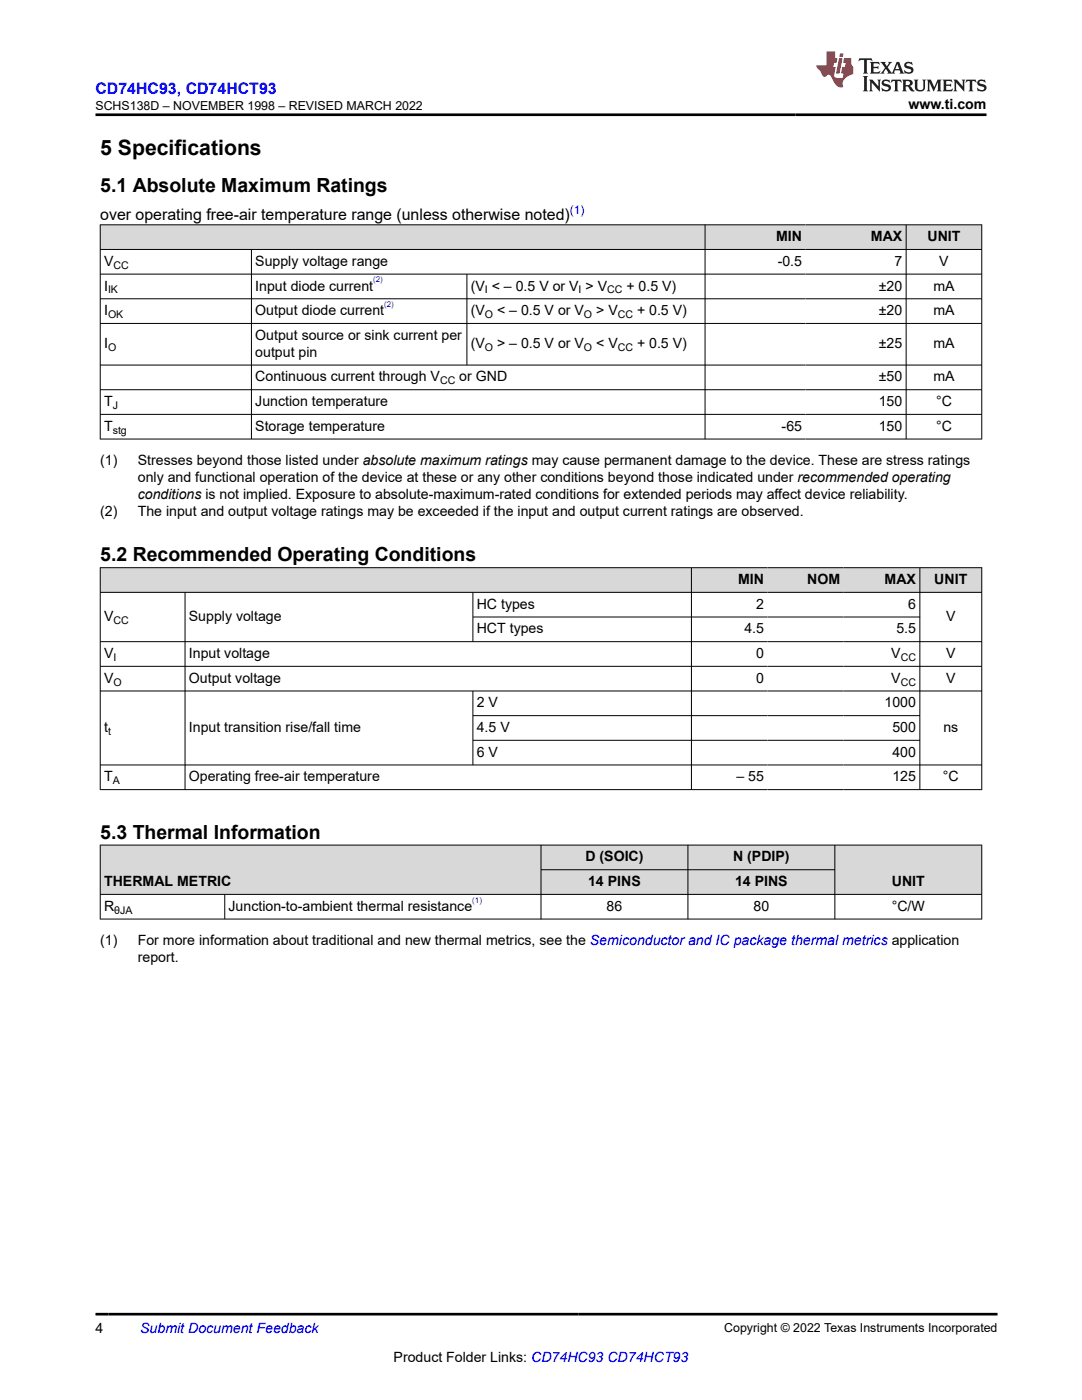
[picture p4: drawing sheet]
<svg xmlns="http://www.w3.org/2000/svg" width="216mm" height="279mm" viewBox="0 0 216 279" stroke-linecap="round" stroke-linejoin="round" font-family="sans-serif">
<defs><g id="words">
<text font-size="4.2" x="20" y="30.9">5 Specifications</text>
<g font-size="3.9">
<text x="20" y="38.4">5.1 Absolute Maximum Ratings</text>
<text x="20" y="112">5.2 Recommended Operating Conditions</text>
<text x="20" y="167.4">5.3 Thermal Information</text>
</g>
<text font-size="3.2" fill="#00f" x="19" y="18.7">CD74HC93, CD74HCT93</text>
<text font-size="3.2" x="20" y="43.8">over operating free-air temperature range (unless otherwise noted)</text>
<g font-size="2.8">
<text x="181.3" y="21.8">www.ti.com</text>
<text x="20.8" y="53.1">V</text>
<text x="50.9" y="53.1">Supply voltage range</text>
<text x="154.9" y="48.1">MIN</text>
<text x="155.2" y="53.1">-0.5</text>
<text x="173.8" y="48.1">MAX</text>
<text x="178.5" y="53.1">7</text>
<text x="185.1" y="48.1">UNIT</text>
<text x="187.4" y="53.1">V</text>
<text x="20.8" y="58">I</text>
<text x="50.9" y="58">Input diode current</text>
<text x="93.9" y="58">(V &lt; – 0.5 V or V &gt; V</text>
<text x="125" y="58">+ 0.5 V)</text>
<text x="175.4" y="58">±20</text>
<text x="186.2" y="58">mA</text>
<text x="20.8" y="62.9">I</text>
<text x="50.9" y="62.9">Output diode current</text>
<text x="93.9" y="62.9">(V</text>
<text x="99.2" y="62.9">&lt; – 0.5 V or V</text>
<text x="119" y="62.9">&gt; V</text>
<text x="127.1" y="62.9">+ 0.5 V)</text>
<text x="175.4" y="62.9">±20</text>
<text x="186.2" y="62.9">mA</text>
<text x="20.8" y="69.5">I</text>
<text x="50.9" y="67.8">Output source or sink current per</text>
<text x="50.9" y="71.2">output pin</text>
<text x="93.9" y="69.5">(V</text>
<text x="99.2" y="69.5">&gt; – 0.5 V or V</text>
<text x="119" y="69.5">&lt; V</text>
<text x="127.1" y="69.5">+ 0.5 V)</text>
<text x="175.4" y="69.5">±25</text>
<text x="186.2" y="69.5">mA</text>
<text x="50.9" y="76.1">Continuous current through V</text>
<text x="91.6" y="76.1">or GND</text>
<text x="175.4" y="76.1">±50</text>
<text x="186.2" y="76.1">mA</text>
<text x="20.8" y="81.1">T</text>
<text x="50.9" y="81.1">Junction temperature</text>
<text x="175.3" y="81.1">150</text>
<text x="186.8" y="81.1">°C</text>
<text x="20.8" y="86">T</text>
<text x="50.9" y="86">Storage temperature</text>
<text x="156" y="86">-65</text>
<text x="175.3" y="86">150</text>
<text x="186.8" y="86">°C</text>
<text x="20" y="92.8">(1)</text>
<text x="27.5" y="92.8">Stresses beyond those listed under absolute maximum ratings may cause permanent damage to the device. These are stress ratings</text>
<text x="27.5" y="96.2">only and functional operation of the device at these or any other conditions beyond those indicated under recommended operating</text>
<text x="27.5" y="99.5">conditions is not implied. Exposure to absolute-maximum-rated conditions for extended periods may affect device reliability.</text>
<text x="20" y="102.9">(2)</text>
<text x="27.5" y="102.9">The input and output voltage ratings may be exceeded if the input and output current ratings are observed.</text>
<text x="147.3" y="116.6">MIN</text>
<text x="161.1" y="116.6">NOM</text>
<text x="176.5" y="116.6">MAX</text>
<text x="186.4" y="116.6">UNIT</text>
<text x="20.8" y="124">V</text>
<text x="37.7" y="124">Supply voltage</text>
<text x="95.1" y="121.5">HC types</text>
<text x="150.9" y="121.5">2</text>
<text x="181.2" y="121.5">6</text>
<text x="188.8" y="124">V</text>
<text x="20.8" y="131.3">V</text>
<text x="37.7" y="131.3">Input voltage</text>
<text x="95.1" y="126.4">HCT types</text>
<text x="148.5" y="126.4">4.5</text>
<text x="150.9" y="131.3">0</text>
<text x="177.8" y="131.3">V</text>
<text x="178.9" y="126.4">5.5</text>
<text x="188.8" y="131.3">V</text>
<text x="20.8" y="136.3">V</text>
<text x="37.7" y="136.3">Output voltage</text>
<text x="150.9" y="136.3">0</text>
<text x="177.8" y="136.3">V</text>
<text x="188.8" y="136.3">V</text>
<text x="95.1" y="141.2">2 V</text>
<text x="176.5" y="141.2">1000</text>
<text x="20.8" y="146.1">t</text>
<text x="37.7" y="146.1">Input transition rise/fall time</text>
<text x="95.1" y="146.1">4.5 V</text>
<text x="178.1" y="146.1">500</text>
<text x="188.2" y="146.1">ns</text>
<text x="20.8" y="155.9">T</text>
<text x="37.7" y="155.9">Operating free-air temperature</text>
<text x="95.1" y="151">6 V</text>
<text x="147" y="155.9">– 55</text>
<text x="178.1" y="151">400</text>
<text x="178.1" y="155.9">125</text>
<text x="188.1" y="155.9">°C</text>
<text x="116.8" y="171.9">D (SOIC)</text>
<text x="146.3" y="171.9">N (PDIP)</text>
<text x="20.8" y="176.8">THERMAL METRIC</text>
<text x="117.4" y="176.8">14 PINS</text>
<text x="146.7" y="176.8">14 PINS</text>
<text x="178" y="176.8">UNIT</text>
<text x="20.8" y="181.8">R</text>
<text x="45.6" y="181.8">Junction-to-ambient thermal resistance</text>
<text x="121" y="181.8">86</text>
<text x="150.4" y="181.8">80</text>
<text x="177.9" y="181.8">°C/W</text>
<text x="20" y="188.6">(1)</text>
<text x="27.5" y="192">report.</text>
<text x="27.5" y="188.6">For more information about traditional and new thermal metrics, see the Semiconductor and IC package thermal metrics application</text>
<text x="19" y="266.1">4</text>
<text x="78.5" y="271.7">Product Folder Links: CD74HC93 CD74HCT93</text>
</g>
<text font-size="2.8" fill="#00f" x="28" y="266.1">Submit Document Feedback</text>
<g font-size="2.5">
<text x="19" y="21.9">SCHS138D – NOVEMBER 1998 – REVISED MARCH 2022</text>
<text x="144.5" y="265.8">Copyright © 2022 Texas Instruments Incorporated</text>
</g>
<text font-size="2.4" fill="#00f" x="113.7" y="42.8">(1)</text>
<g font-size="2.1">
<text x="22.6" y="53.6">CC</text>
<text x="21.6" y="58.5">IK</text>
<text x="96.8" y="58.5">I</text>
<text x="115.5" y="58.5">I</text>
<text x="121.1" y="58.5">CC</text>
<text x="21.6" y="63.5">OK</text>
<text x="96.8" y="63.5">O</text>
<text x="116.5" y="63.5">O</text>
<text x="123.3" y="63.5">CC</text>
<text x="21.6" y="70.1">O</text>
<text x="96.8" y="70.1">O</text>
<text x="116.5" y="70.1">O</text>
<text x="123.3" y="70.1">CC</text>
<text x="87.8" y="76.7">CC</text>
<text x="22.5" y="81.6">J</text>
<text x="22.5" y="86.5">stg</text>
<text x="22.6" y="124.5">CC</text>
<text x="22.6" y="131.9">I</text>
<text x="179.7" y="131.9">CC</text>
<text x="22.6" y="136.8">O</text>
<text x="179.7" y="136.8">CC</text>
<text x="21.6" y="146.7">t</text>
<text x="22.5" y="156.5">A</text>
<text x="22.8" y="182.3">θJA</text>
</g>
<g font-size="1.6" fill="#00f">
<text x="74.5" y="56.3">(2)</text>
<text x="76.7" y="61.3">(2)</text>
<text x="94.2" y="180.1">(1)</text>
</g>
</g></defs>
<g fill="#d8d8d8">
<path d="M20 44.9h175.9v4.9h-175.9z" fill-rule="evenodd"/>
<path d="M20.1 44.9h120.5v4.8h-120.5z" fill-rule="evenodd"/>
<path d="M140.7 44.9h20.1v4.8h-20.1z" fill-rule="evenodd"/>
<path d="M160.8 44.9h20v4.8h-20z" fill-rule="evenodd"/>
<path d="M180.9 44.9h14.9v4.8h-14.9z" fill-rule="evenodd"/>
</g>
<g fill="none" stroke="#000" stroke-width=".2">
<path d="M19.9 44.9h176.1M19.9 49.8h176.1M19.9 54.7h176.1M19.9 59.6h176.1M20 44.8v42.9M50.2 49.8v37.9M93.2 54.7v18.2M140.7 44.8v42.9M180.8 44.8v42.9M195.9 44.8v42.9M19.9 64.5h176.1M19.9 72.9h176.1"/>
<path d="M19.9 77.8h176.1M19.9 82.7h176.1M19.9 87.6h176.1"/>
</g>
<g fill="#d8d8d8">
<path d="M20 113.3h175.9v4.9h-175.9z" fill-rule="evenodd"/>
<path d="M20.1 113.4h117.8v4.8h-117.8z" fill-rule="evenodd"/>
<path d="M138 113.4h15.2v4.8h-15.2z" fill-rule="evenodd"/>
<path d="M153.2 113.4h15.2v4.8h-15.2z" fill-rule="evenodd"/>
<path d="M168.4 113.4h15.1v4.8h-15.1z" fill-rule="evenodd"/>
<path d="M183.6 113.4h12.2v4.8h-12.2z" fill-rule="evenodd"/>
</g>
<g fill="none" stroke="#000" stroke-width=".2">
<path d="M19.9 113.3h176.1M19.9 118.2h176.1M20 113.2v44.4M36.9 118.2v39.4M94.4 118.2v9.9M138 113.2v44.4M183.5 113.2v44.4M195.9 113.2v44.4M19.9 128.1h176.1M19.9 133h176.1M19.9 137.9h176.1M94.4 137.9v14.8"/>
<path d="M94.4 123.1h89.2M19.9 152.7h176.1M19.9 157.6h176.1M94.4 142.8h89.2M94.4 147.7h89.2"/>
</g>
<g fill="#d8d8d8">
<path d="M20 168.7h175.9v4.9h-175.9z" fill-rule="evenodd"/>
<path d="M20.1 168.7h87.8v9.7h-87.8z" fill-rule="evenodd"/>
<path d="M108 168.7h29.2v4.8h-29.2z" fill-rule="evenodd"/>
<path d="M137.3 168.7h29.2v4.8h-29.2z" fill-rule="evenodd"/>
<path d="M166.6 168.7h29.2v9.7h-29.2z" fill-rule="evenodd"/>
<path d="M108 173.6h29.2v4.8h-29.2z" fill-rule="evenodd"/>
<path d="M137.3 173.6h29.2v4.8h-29.2z" fill-rule="evenodd"/>
</g>
<path d="M19.9 168.7h176.1M19.9 178.5h176.1M20 168.6v14.9M44.8 178.5v5M107.9 168.6v14.9M107.9 173.6h58.7M137.3 168.6v14.9M166.6 168.6v14.9M195.9 168.6v14.9M19.9 183.4h176.1" fill="none" stroke="#000" stroke-width=".2"/>
<path d="M171.5 11.6l-.2 .6 .5-.2h.6v.1v2.2l-.2 .4h1l-.2-.4v-2.2v-.1h.5l.5 .2-.1-.6zM173.6 12.4l.2 .3v1.6l-.2 .4h1.9l.1-.6a1.08 1.08 0 0 1-1.3 .2v-.7h.6l.4 .2v-.7l-.4 .2h-.6v-.5l.2-.2a1 1 0 0 1 1 .3l-.1-.5zM175.7 12.4l.9 1.1-1 1.2h.9l-.2-.2 .5-.8 .4 .8-.2 .2h1.6l-.2-.2 .2-.5h.9l.1 .5-.1 .2h.9l-.2-.4-.8-1.9h-.5l-.9 2.1-.9-1.1 .9-1h-.8l.2 .2-.4 .6-.4-.6 .2-.2zM179 12.8l.4 1h-.7zM180.7 12.5a.65 .65 0 0 0-.2 .7 .65 .65 0 0 0 .6 .5l.6 .1 .1 .3a.79 .79 0 0 1-.7 .4 .79 .79 0 0 1-.7-.5l.1 .7 .2-.1a.93 .93 0 0 0 1.1 0 .93 .93 0 0 0 .4-.9 1.46 1.46 0 0 0-1.2-.6l-.1-.3a1.09 1.09 0 0 1 1.2 .2l-.2-.6-.1 .1-.5-.2zM172.2 15.2l.2 .4v2.2l-.2 .4h1l-.2-.4v-2.2l.2-.4zM173.4 15.9l.2 .4v1.5l-.2 .4h.8l-.3-.4 .1-1.3 1.6 1.8v-2l.2-.4h-.7l.1 .2 .1 1.1-1.2-1.3zM176.2 16a.65 .65 0 0 0-.2 .8 .65 .65 0 0 0 .6 .4l.6 .2 .1 .2a.79 .79 0 0 1-.7 .4 .79 .79 0 0 1-.7-.5l.1 .7 .2-.1a.93 .93 0 0 0 1.1 .1 .93 .93 0 0 0 .4-1 1.46 1.46 0 0 0-1.2-.5l-.1-.4a1.09 1.09 0 0 1 1.2 .2l-.1-.6-.2 .1-.5-.1zM177.9 15.9l-.1 .6a.63 .63 0 0 1 .8-.3v1.6l-.3 .4h1l-.2-.4v-1.6a.66 .66 0 0 1 .8 .3l-.1-.6zM180 15.9l.2 .4v1.5l-.2 .4h1l-.2-.2-.1-.7h.5l.1 .2a.79 .79 0 0 0 1.2 .6l-1-.9a.61 .61 0 0 0 .6-.6 .61 .61 0 0 0-.5-.7zM180.8 16.2h.1a.47 .47 0 0 1 .5 .1 .47 .47 0 0 1 .1 .5l-.1 .1-.7 .1zM182.3 15.9l.2 .2a2.27 2.27 0 0 0 .4 2 1.04 1.04 0 0 0 1.7-.7v-1.3l.2-.2h-.8l.2 .4v1.1a.6 .6 0 0 1-.6 .6 .6 .6 0 0 1-.6-.6v-1.1l.3-.4zM184.9 15.9l.2 .4v1.5l-.2 .4h.8l-.3-.4v-1.4l.9 1.9 .9-1.9v1.4l-.3 .4h1l-.2-.4v-1.5l.2-.4h-.8l-.7 1.5-.6-1.5zM188.1 15.9l.2 .4v1.5l-.2 .4h1.9l.1-.6a1.09 1.09 0 0 1-1.3 .2v-.7h.6l.4 .2v-.6l-.4 .2h-.6v-.6l.2-.1a1.01 1.01 0 0 1 1 .3l-.1-.6zM190.2 15.9l.3 .4v1.5l-.3 .4h.8l-.2-.4v-1.3l1.6 1.8v-2l.2-.4h-.7l.2 .2v1.1l-1.2-1.3zM192.8 15.9l-.1 .6a.63 .63 0 0 1 .8-.3v1.6l-.3 .4h1l-.2-.4v-1.6a.66 .66 0 0 1 .8 .3l-.1-.6zM195.2 16a.65 .65 0 0 0-.2 .8 .65 .65 0 0 0 .6 .4l.6 .2 .2 .2a.79 .79 0 0 1-.7 .4 .79 .79 0 0 1-.7-.5l.1 .7 .2-.1a.93 .93 0 0 0 1 .1 .93 .93 0 0 0 .5-1 1.46 1.46 0 0 0-1.3-.5v-.4a1.09 1.09 0 0 1 1.2 .2l-.2-.6-.2 .1-.5-.1z" fill="#231f20"/>
<path d="M164.9 10.3v2.7h-2l.1 .4 .8 1a.95 .95 0 0 0 1 .9 .59 .59 0 0 1 .5-.4 .59 .59 0 0 1 .5 .3l.4 .8a1.59 1.59 0 0 0 2.1 1.4 1.61 1.61 0 0 1 1-2.3l1-.3-.1-1.5a1.59 1.59 0 0 1-.3-1.7h-1.5l-.2 .9h.6l-.2 .9h-.5l-.2 .9v.3l.4 .1-.1 .9h-.7a.73 .73 0 0 1-1-.7l.3-1.5h-.5l.1-.9h.5l.2-.9h-.5v-1.3zM167.4 11.6l-.6 3.1h.7l.6-3.1zM167.6 10.7l-.1 .6h.7l.1-.6z" fill="#ed1c24"/>
<path d="M19 22.9h177.8M19 262.3h180" fill="none" stroke="#000" stroke-width=".53"/>
<use href="#words"/>
</svg>
